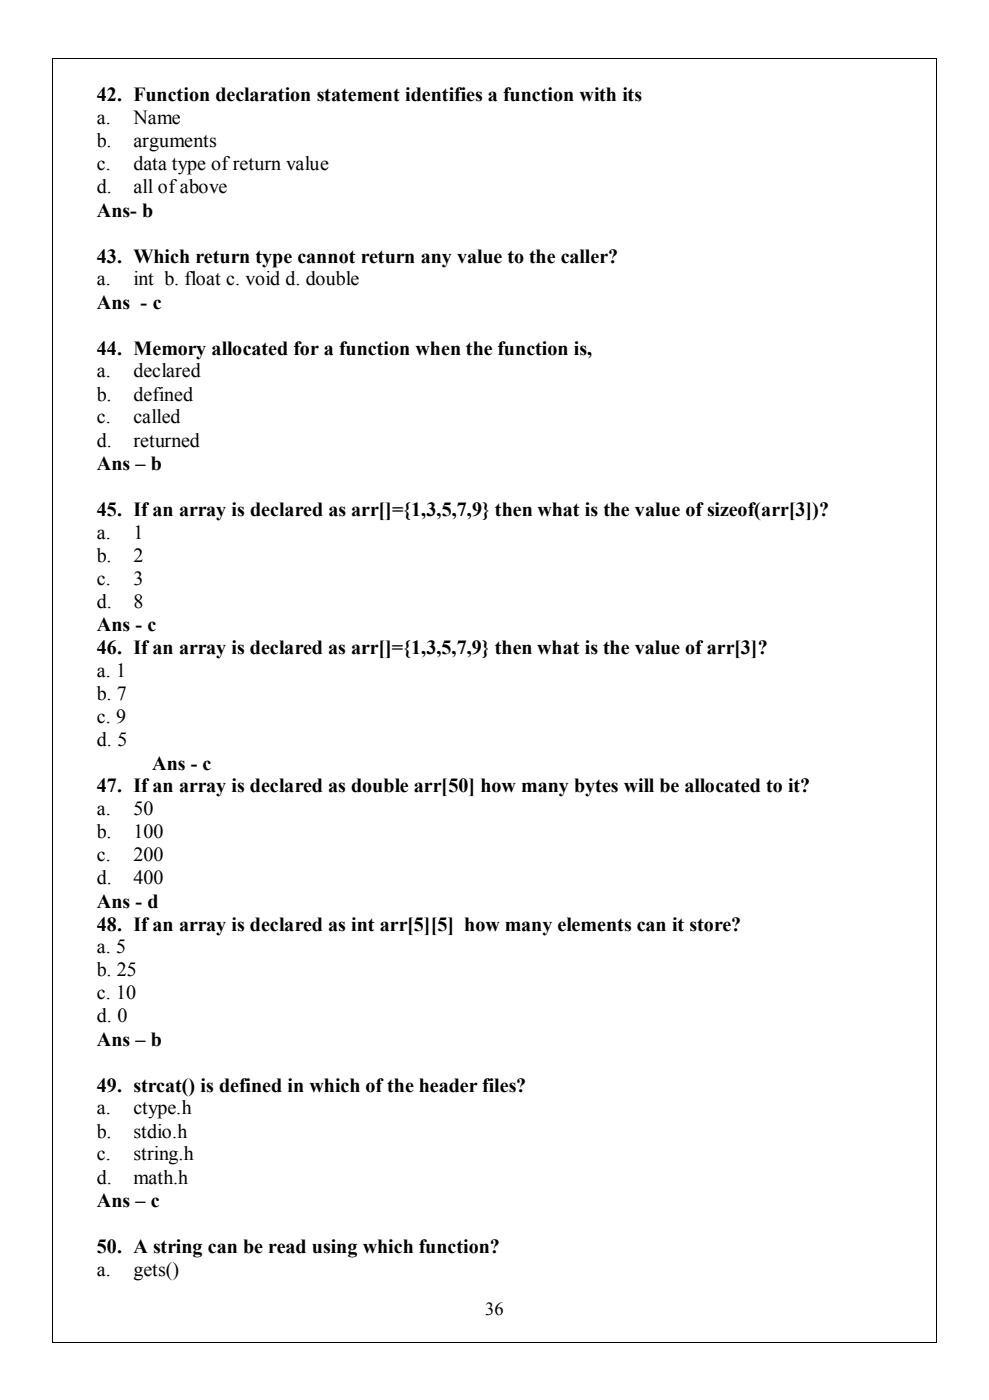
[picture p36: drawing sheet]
<svg xmlns="http://www.w3.org/2000/svg" width="209mm" height="296mm" viewBox="0 0 209 296" stroke-linecap="round" stroke-linejoin="round" font-family="sans-serif">
<defs><g id="words">
<g font-size="4.2">
<text x="20.5" y="21.4">42. Function declaration statement identifies a function with its</text>
<text x="20.5" y="26.3">a.</text>
<text x="28.2" y="26.3">Name</text>
<text x="20.5" y="31.1">b.</text>
<text x="20.5" y="36">c.</text>
<text x="28.2" y="31.1">arguments</text>
<text x="28.2" y="36">data type ofreturn value</text>
<text x="20.5" y="40.8">d.</text>
<text x="28.2" y="40.8">all of above</text>
<text x="20.5" y="45.8">Ans- b</text>
<text x="20.5" y="55.6">43. Which return type cannot return any value to the caller?</text>
<text x="20.5" y="60.3">a.</text>
<text x="20.5" y="65.3">Ans - c</text>
<text x="28.2" y="60.3">int b. float c. void d. double</text>
<text x="20.5" y="75">44. Memory allocated for a function when the function is,</text>
<text x="20.5" y="79.8">a.</text>
<text x="28.2" y="79.8">declared</text>
<text x="20.5" y="84.7">b.</text>
<text x="20.5" y="89.5">c.</text>
<text x="28.2" y="84.7">defined</text>
<text x="28.2" y="89.5">called</text>
<text x="20.5" y="94.4">d.</text>
<text x="28.2" y="94.4">returned</text>
<text x="20.5" y="99.3">Ans – b</text>
<text x="20.5" y="109.1">45. If an array is declared as arr[]={1,3,5,7,9} then what is the value of sizeof(arr[3])?</text>
<text x="20.5" y="113.9">a.</text>
<text x="28.2" y="113.9">1</text>
<text x="20.5" y="118.7">b.</text>
<text x="28.2" y="118.7">2</text>
<text x="20.5" y="123.6">c.</text>
<text x="28.2" y="123.6">3</text>
<text x="20.5" y="128.5">d.</text>
<text x="28.2" y="128.5">8</text>
<text x="20.5" y="133.5">Ans - c</text>
<text x="20.5" y="138.3">46. If an array is declared as arr[]={1,3,5,7,9} then what is the value of arr[3]?</text>
<text x="20.5" y="143.1">a. 1</text>
<text x="20.5" y="148">b. 7</text>
<text x="20.5" y="152.9">c. 9</text>
<text x="20.5" y="157.7">d. 5</text>
<text x="20.5" y="167.5">47. If an array is declared as double arr[50] how many bytes will be allocated to it?</text>
<text x="32.2" y="162.7">Ans - c</text>
<text x="20.5" y="172.3">a.</text>
<text x="28.2" y="172.3">50</text>
<text x="20.5" y="177.2">b.</text>
<text x="28.2" y="177.2">100</text>
<text x="20.5" y="182.1">c.</text>
<text x="28.2" y="182.1">200</text>
<text x="20.5" y="186.9">d.</text>
<text x="20.5" y="191.9">Ans - d</text>
<text x="28.2" y="186.9">400</text>
<text x="20.5" y="196.7">48. If an array is declared as int arr[5][5] how many elements can it store?</text>
<text x="20.5" y="201.6">a. 5</text>
<text x="20.5" y="206.4">b. 25</text>
<text x="20.5" y="211.3">c. 10</text>
<text x="20.5" y="216.1">d. 0</text>
<text x="20.5" y="221.1">Ans – b</text>
<text x="20.5" y="230.9">49. strcat() is defined in which of the header files?</text>
<text x="20.5" y="235.6">a.</text>
<text x="28.2" y="235.6">ctype.h</text>
<text x="20.5" y="240.5">b.</text>
<text x="20.5" y="245.4">c.</text>
<text x="28.2" y="240.5">stdio.h</text>
<text x="28.2" y="245.4">string.h</text>
<text x="20.5" y="250.3">d.</text>
<text x="28.2" y="250.3">math.h</text>
<text x="20.5" y="255.2">Ans – c</text>
<text x="20.5" y="264.9">50. A string can be read using which function?</text>
<text x="20.5" y="269.7">a.</text>
<text x="28.2" y="269.7">gets()</text>
</g>
<text font-size="3.9" x="102.6" y="278">36</text>
</g></defs>
<g fill="#000">
<path d="M11.1 12.2h.2v.2h-.2z" fill-rule="evenodd"/>
<path d="M11.1 12.2h.2v.2h-.2z" fill-rule="evenodd"/>
<path d="M197.8 12.2h.2v.2h-.2z" fill-rule="evenodd"/>
<path d="M197.8 12.2h.2v.2h-.2z" fill-rule="evenodd"/>
<path d="M11.1 283.8h.2v.2h-.2z" fill-rule="evenodd"/>
<path d="M11.1 283.8h.2v.2h-.2z" fill-rule="evenodd"/>
<path d="M197.8 283.8h.2v.2h-.2z" fill-rule="evenodd"/>
<path d="M197.8 283.8h.2v.2h-.2z" fill-rule="evenodd"/>
</g>
<path d="M11.2 12.4v271.4M11.3 12.3h186.5M197.9 12.4v271.4M11.3 283.9h186.5" fill="none" stroke="#000" stroke-width=".21"/>
<use href="#words"/>
</svg>
